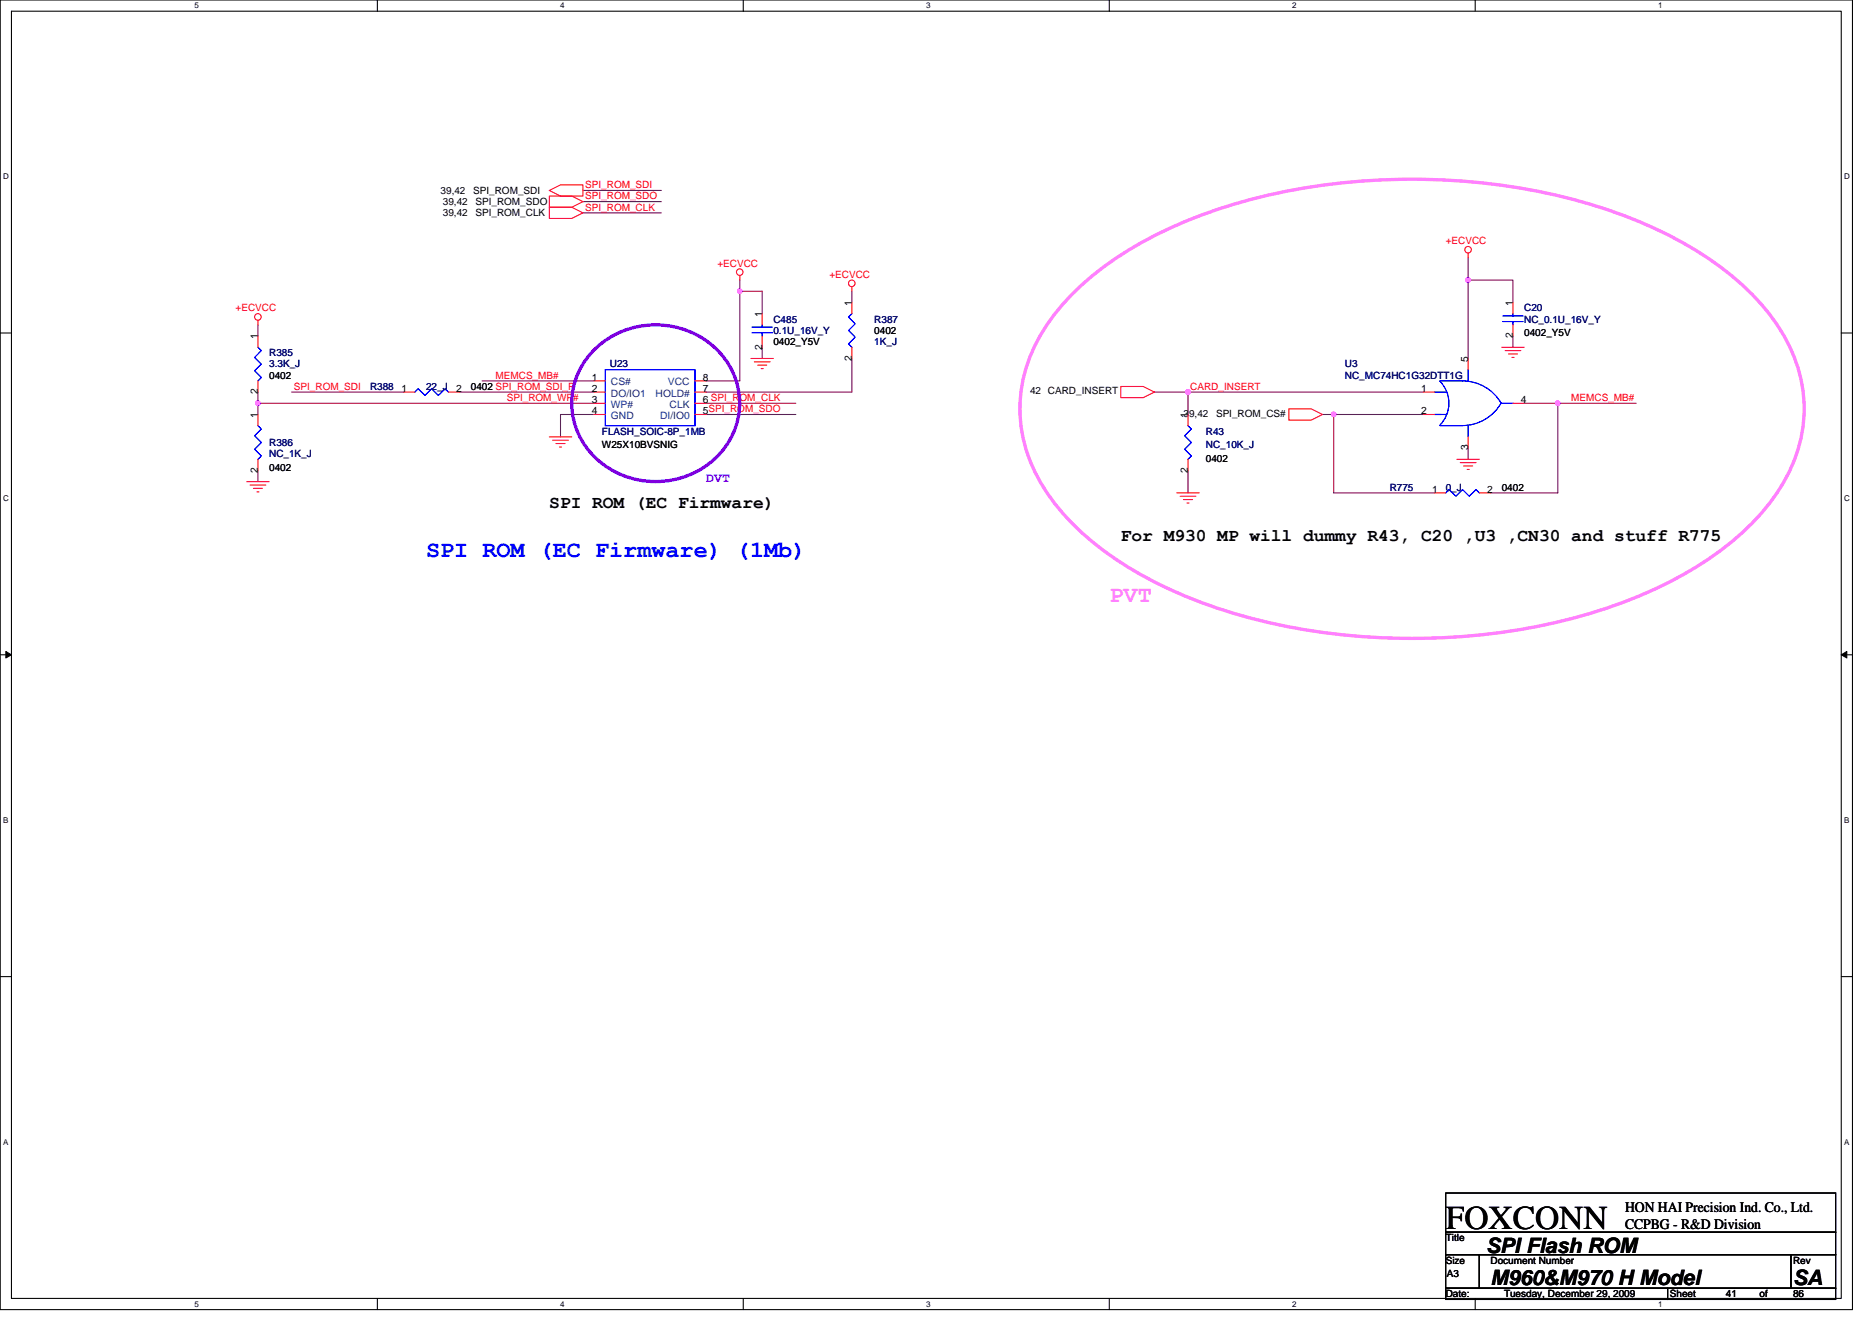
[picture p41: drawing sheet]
<svg xmlns="http://www.w3.org/2000/svg" width="297mm" height="210mm" viewBox="0 0 297 210" stroke-linecap="round" stroke-linejoin="round" font-family="sans-serif">
<defs><g id="words">
<text font-size="5.3" x="229.4" y="195">FOXCONN</text>
<text font-size="3.7" fill="#00f" x="67.6" y="88.5">SPI ROM (EC Firmware) (1Mb)</text>
<text font-size="3.7" fill="#ff80ff" x="176.1" y="95.6">PVT</text>
<g font-size="3.4">
<text x="235.8" y="198.9">SPI Flash ROM</text>
<text x="236.5" y="204">M960&amp;M970 H Model</text>
<text x="284.5" y="204">SA</text>
</g>
<g font-size="2.8">
<text x="87.2" y="80.6">SPI ROM (EC Firmware)</text>
<text x="177.8" y="85.9">For M930 MP will dummy R43, C20 ,U3 ,CN30 and stuff R775</text>
</g>
<g font-size="2.3">
<text x="257.8" y="192.3">HON HAI Precision Ind. Co., Ltd.</text>
<text x="257.8" y="195">CCPBG - R&amp;D Division</text>
</g>
<text font-size="2.1" fill="#8000ff" x="112.1" y="76.5">DVT</text>
<g font-size="1.6" fill="#f00">
<text x="92.9" y="29.9">SPI_ROM_SDI</text>
<text x="92.9" y="31.6">SPI_ROM_SDO</text>
<text x="92.9" y="33.4">SPI_ROM_CLK</text>
<text x="229.4" y="38.8">+ECVCC</text>
<text x="113.8" y="42.3">+ECVCC</text>
<text x="131.6" y="44.1">+ECVCC</text>
<text x="37.4" y="49.4">+ECVCC</text>
<text x="46.6" y="61.9">SPI_ROM_SDI</text>
<text x="78.6" y="60.1">MEMCS_MB#</text>
<text x="80.4" y="63.6">SPI_ROM_WP#</text>
<text x="188.9" y="61.9">CARD_INSERT</text>
<text x="249.3" y="63.6">MEMCS_MB#</text>
</g>
<g font-size="1.6">
<text x="69.9" y="30.8">39,42</text>
<text x="70.3" y="32.5">39,42</text>
<text x="70.3" y="34.3">39,42</text>
<text x="75.1" y="30.8">SPI_ROM_SDI</text>
<text x="75.4" y="32.5">SPI_ROM_SDO</text>
<text x="75.4" y="34.3">SPI_ROM_CLK</text>
<text x="40.9" y="53.9" transform="rotate(-90 40.9 53.9)">1</text>
<text x="120.9" y="50.3" transform="rotate(-90 120.9 50.3)">1</text>
<text x="135.1" y="48.5" transform="rotate(-90 135.1 48.5)">1</text>
<text x="138.7" y="53">0402</text>
<text x="240" y="53.7" transform="rotate(-90 240 53.7)">2</text>
<text x="240" y="48.5" transform="rotate(-90 240 48.5)">1</text>
<text x="241.8" y="53.3">0402_Y5V</text>
<text x="120.9" y="55.5" transform="rotate(-90 120.9 55.5)">2</text>
<text x="122.7" y="54.8">0402_Y5V</text>
<text x="135.1" y="57.3" transform="rotate(-90 135.1 57.3)">2</text>
<text x="232.9" y="57.4" transform="rotate(-90 232.9 57.4)">5</text>
<text x="40.9" y="62.6" transform="rotate(-90 40.9 62.6)">2</text>
<text x="42.7" y="60.1">0402</text>
<text x="63.7" y="62.2">1</text>
<text x="72.4" y="62.2">2</text>
<text x="74.7" y="61.9">0402 SPI_ROM_SDI_R</text>
<text x="93.9" y="60.4">1</text>
<text x="93.9" y="62.2">2</text>
<text x="93.9" y="64">3</text>
<text x="93.9" y="65.8">4</text>
<text x="111.5" y="62.2">7</text>
<text x="111.5" y="64">6 SPI_ROM_CLK</text>
<text x="111.5" y="65.8">5SPI_ROM_SDO</text>
<text x="111.5" y="60.4">8</text>
<text x="163.4" y="62.6">42 CARD_INSERT</text>
<text x="225.5" y="62.2">1</text>
<text x="225.5" y="65.8">2</text>
<text x="241.3" y="64">4</text>
<text x="40.9" y="66.3" transform="rotate(-90 40.9 66.3)">1</text>
<text x="95.5" y="71.1">W25X10BVSNIG</text>
<text x="187.8" y="66.1">39,42</text>
<text x="188.5" y="66.3" transform="rotate(-90 188.5 66.3)">1</text>
<text x="193" y="66.1">SPI_ROM_CS#</text>
<text x="232.9" y="71.5" transform="rotate(-90 232.9 71.5)">3</text>
<text x="40.9" y="75.1" transform="rotate(-90 40.9 75.1)">2</text>
<text x="42.7" y="74.7">0402</text>
<text x="188.5" y="75.1" transform="rotate(-90 188.5 75.1)">2</text>
<text x="191.3" y="73.3">0402</text>
<text x="238.3" y="77.9">0402</text>
<text x="227.3" y="78.2">1</text>
<text x="236" y="78.2">2</text>
<text x="229.4" y="197">Title</text>
<text x="229.4" y="200.6">Size</text>
<text x="229.6" y="202.7">A3</text>
<text x="236.5" y="200.6">Document Number</text>
<text x="284.5" y="200.6">Rev</text>
<text x="229.4" y="205.9">Date:</text>
<text x="238.7" y="205.9">Tuesday, December 29, 2009</text>
<text x="265" y="205.9">Sheet</text>
<text x="273.9" y="205.9">41</text>
<text x="279.2" y="205.9">of</text>
<text x="284.5" y="205.9">86</text>
</g>
<g font-size="1.6" fill="#000080">
<text x="122.7" y="51.2">C485</text>
<text x="122.7" y="53">0.1U_16V_Y</text>
<text x="138.7" y="51.2">R387</text>
<text x="241.8" y="49.4">C20</text>
<text x="241.8" y="51.2">NC_0.1U_16V_Y</text>
<text x="42.7" y="56.5">R385</text>
<text x="42.7" y="58.3">3.3K_J</text>
<text x="96.8" y="58.3">U23</text>
<text x="138.7" y="54.8">1K_J</text>
<text x="213.4" y="58.3">U3</text>
<text x="58.7" y="61.9">R388</text>
<text x="67.6" y="61.9">22_J</text>
<text x="213.4" y="60.1">NC_MC74HC1G32DTT1G</text>
<text x="42.7" y="70.8">R386</text>
<text x="95.5" y="69">FLASH_SOIC-8P_1MB</text>
<text x="191.3" y="69">R43</text>
<text x="191.3" y="71.1">NC_10K_J</text>
<text x="42.7" y="72.5">NC_1K_J</text>
<text x="220.5" y="77.9">R775</text>
<text x="229.4" y="77.9">0_J</text>
</g>
<g font-size="1.6" fill="#004080">
<text x="96.9" y="61.2">CS#</text>
<text x="96.9" y="62.9">DO/IO1</text>
<text x="96.9" y="64.7">WP#</text>
<text x="104" y="62.9">HOLD#</text>
<text x="106" y="61.2">VCC</text>
<text x="106.3" y="64.7">CLK</text>
<text x="96.9" y="66.5">GND</text>
<text x="104.8" y="66.5">DI/IO0</text>
</g>
<g font-size="1.3">
<text x="30.8" y="1.3">5</text>
<text x="88.9" y="1.3">4</text>
<text x="147" y="1.3">3</text>
<text x="205" y="1.3">2</text>
<text x="263.1" y="1.3">1</text>
<text x=".5" y="28.4">D</text>
<text x="292.6" y="28.4">D</text>
<text x=".5" y="79.5">C</text>
<text x="292.6" y="79.5">C</text>
<text x=".5" y="130.6">B</text>
<text x="292.6" y="130.6">B</text>
<text x=".5" y="181.7">A</text>
<text x="292.6" y="181.7">A</text>
<text x="30.8" y="207.4">5</text>
<text x="88.9" y="207.4">4</text>
<text x="147" y="207.4">3</text>
<text x="205" y="207.4">2</text>
<text x="263.1" y="207.4">1</text>
</g>
</g></defs>
<path d="M0 0h293.9v207.9h-293.9zM1.8 1.8h290.4v204.3h-290.4z" fill="none" stroke="#000" stroke-width=".17"/>
<g fill="#fff">
<path d="M30.8 .2h.7v1.4h-.7z"/>
<path d="M30.8 206.3h.7v1.4h-.7z"/>
</g>
<path d="M59.9 0v1.8M59.9 206.1v1.8" fill="none" stroke="#000" stroke-width=".17"/>
<g fill="#fff">
<path d="M88.9 .2h.7v1.4h-.7z"/>
<path d="M88.9 206.3h.7v1.4h-.7z"/>
</g>
<path d="M117.9 0v1.8M117.9 206.1v1.8" fill="none" stroke="#000" stroke-width=".17"/>
<g fill="#fff">
<path d="M147 .2h.7v1.4h-.7z"/>
<path d="M147 206.3h.7v1.4h-.7z"/>
</g>
<path d="M176 0v1.8M176 206.1v1.8" fill="none" stroke="#000" stroke-width=".17"/>
<g fill="#fff">
<path d="M205 .2h.7v1.4h-.7z"/>
<path d="M205 206.3h.7v1.4h-.7z"/>
</g>
<path d="M234.1 0v1.8M234.1 206.1v1.8" fill="none" stroke="#000" stroke-width=".17"/>
<g fill="#fff">
<path d="M263.1 .2h.7v1.4h-.7z"/>
<path d="M263.1 206.3h.7v1.4h-.7z"/>
<path d="M.5 27.3h.9v1.4h-.9z"/>
<path d="M292.6 27.3h.9v1.4h-.9z"/>
<path d="M.5 78.4h.9v1.4h-.9z"/>
<path d="M292.6 78.4h.9v1.4h-.9z"/>
</g>
<path d="M0 52.9h1.8M292.2 52.9h1.7" fill="none" stroke="#000" stroke-width=".17"/>
<g fill="#fff">
<path d="M.5 129.5h.8v1.4h-.8z"/>
<path d="M292.6 129.5h.9v1.4h-.9z"/>
</g>
<path d="M0 103.9h1.8M292.2 103.9h1.7" fill="none" stroke="#000" stroke-width=".17"/>
<path d="M.9 103.4l.9 .5-.9 .5zM292.2 103.9l.8-.5v1z" fill="#000" stroke="#000" stroke-width=".16"/>
<g fill="#fff">
<path d="M.5 180.5h.8v1.4h-.8z"/>
<path d="M292.6 180.5h.9v1.4h-.9z"/>
</g>
<path d="M0 155h1.8M292.2 155h1.7M229.4 189.4h61.9v6.2h-61.9zM229.4 195.6h61.9v3.5h-61.9zM229.4 199.1h5.3v5.4h-5.3zM234.7 199.1h49.5v5.4h-49.5zM284.2 199.1h7.1v5.4h-7.1zM229.4 204.5h35.2v1.7h-35.2zM264.6 204.5h26.7v1.7h-26.7z" fill="none" stroke="#000" stroke-width=".17"/>
<g fill="none" stroke="#800040" stroke-width=".17">
<path d="M92.5 30.2h12.4M92.5 32h12.4M92.5 33.8h12.4M40.9 51.6v1.7M117.4 46.2v14.3h-5.3M117.4 44.4v1.8h3.5v3.6M120.9 55.1v1.8M135.2 56.9v5.3h-23.1M135.2 46.2v1.8M233 44.5h7.1v3.5M233 40.9v16M240.1 53.3v1.8"/>
<path d="M40.9 64h53.4M40.9 62.2v1.8M40.9 64v1.8M40.9 74.7v1.8M46.3 62.2h17.7M72.9 62.2h21.4M76.5 60.5h17.8M94.3 65.8h-5.4v3.5M112.1 65.8h14.2M112.1 64h14.2M183.2 62.2h5.3M188.5 62.2h37.3"/>
<path d="M188.5 74.7v3.5M188.5 62.2v3.6M209.8 65.8h1.8M211.6 65.8v12.4h16M211.6 65.8h14.2M233 71.1v1.8M241.8 64h5.4M247.2 64v14.2h-10.7M247.2 64h12.4"/>
</g>
<g fill="#f0f" stroke="#f0f" stroke-width=".17">
<circle cx="117.4" cy="46.2" r=".35"/>
<circle cx="40.9" cy="64" r=".35"/>
<circle cx="247.2" cy="64" r=".35"/>
<circle cx="188.5" cy="62.2" r=".35"/>
<circle cx="211.6" cy="65.8" r=".35"/>
<circle cx="232.9" cy="44.4" r=".35"/>
</g>
<g fill="none" stroke="#f00" stroke-width=".17">
<path d="M87.2 30.2l1.7-.9h3.6v1.8h-3.6zM87.2 31.1h3.5l1.8 .9-1.8 .9h-3.5zM87.2 32.9h3.5l1.8 .9-1.8 .9h-3.5zM40.9 50.8v.8M40.9 53.3v1.8M117.4 43.7v.7M119.2 56.9h3.5M119.7 57.4h2.5M120.2 58h1.5M120.8 58.5h.3M120.9 49.8v1.8M120.9 53.3v1.8"/>
<path d="M135.2 45.5v.7M135.2 48v1.8M135.2 55.1v1.8M233 40.2v.7M233 56.9v1.8M238.3 55.1h3.5M238.8 55.6h2.5M239.3 56.2h1.5M239.9 56.7h.3M240.1 48v1.8M240.1 51.6v1.7M39.2 76.5h3.5"/>
<path d="M39.7 77h2.5M40.2 77.5h1.5M40.8 78.1h.3M40.9 60.5v1.7M40.9 65.8v1.8M40.9 72.9v1.8M64 62.2h1.8M71.2 62.2h1.7M87.2 69.3h3.5M87.7 69.9h2.5M88.2 70.4h1.5M88.8 71h.3"/>
<path d="M94.3 62.2h1.8M94.3 60.5h1.8M94.3 64h1.8M94.3 65.8h1.8M110.3 62.2h1.8M110.3 60.5h1.8M110.3 64h1.8M110.3 65.8h1.8M177.8 61.3h3.6l1.8 .9-1.8 .9h-3.6zM186.7 78.2h3.6M187.3 78.8h2.5M187.8 79.3h1.4"/>
<path d="M188.3 79.8h.4M188.5 65.8v1.8M188.5 72.9v1.8M204.5 64.9h3.6l1.7 .9-1.7 .9h-3.6zM225.8 62.2h1.8M225.8 65.8h1.8M227.6 78.2h1.8M231.2 72.9h3.5M231.7 73.4h2.5M232.2 74h1.5M232.8 74.5h.3M233 69.3v1.8"/>
<path d="M234.7 78.2h1.8M240.1 64h1.7"/>
<circle cx="232.9" cy="39.6" r=".52"/>
<circle cx="40.9" cy="50.3" r=".52"/>
<circle cx="117.4" cy="43.2" r=".52"/>
<circle cx="135.2" cy="45" r=".52"/>
</g>
<path d="M94.1 55.7a13.8 13.8 0 0 1 22.1 3.2 12.1 12.1 0 0 1-6.7 16.4 13.6 13.6 0 0 1-18.1-7.4 11.8 11.8 0 0 1 2.7-12.2z" fill="none" stroke="#8000ff" stroke-width=".53"/>
<path d="M170.3 46.5a58.3 58.3 0 0 1 22.3-13.1 101.7 101.7 0 0 1 62.9 0 58.3 58.3 0 0 1 22.3 13.1 27.5 27.5 0 0 1 8.3 15.9 24.4 24.4 0 0 1-6.4 18.8 53 53 0 0 1-20.9 13.9 99.9 99.9 0 0 1-51.3 4.9 79.8 79.8 0 0 1-27.4-9.4 41.6 41.6 0 0 1-14.8-13.8 22.6 22.6 0 0 1 0-23.9l1.4-2.2 1.7-2.2z" fill="none" stroke="#ff80ff" stroke-width=".53"/>
<g fill="none" stroke="#00f" stroke-width=".17">
<path d="M40.9 55.1l.6 .5-1.1 1.1 1.1 1.1-1.1 1 1.1 1.1-.6 .6M96.1 58.7h14.2v8.9h-14.2zM119.3 52.8h3.3M119.3 51.9h3.3M120.9 51.6v.3M120.9 52.8v.5M135.2 49.8l-.6 .5 1.1 1.1-1.1 1.1 1.1 1-1.1 1.1 .6 .5M233 58.7v1.8M238.5 51h3.2M238.5 50.1h3.2M240.1 49.8v.3M240.1 51v.6"/>
<path d="M40.9 67.6l.6 .5-1.1 1.1 1.1 1-1.1 1.1 1.1 1.1-.6 .5M65.8 62.2l.6-.5 1 1.1 1.1-1.1 1.1 1.1 1-1.1 .6 .5M188.5 67.6l.5 .5-1 1.1 1 1-1 1.1 1 1.1-.5 .5M227.6 65.8h1.1M227.6 62.2h.1M227.6 65.8h.1M227.6 62.2h2M227.6 65.8h2M228.4 60.5a5 5 0 0 1 0 7M228.5 60.5a13.6 13.6 0 0 1 6 .4 7 7 0 0 1 3.7 3.1M229.4 78.2l.5-.5 1.1 1.1 1.1-1.1 1 1.1 1.1-1.1 .5 .5M233 67.6v1.7"/>
<path d="M238.2 63.9a7.1 7.1 0 0 1-6.2 3.6l-3.5 .1M238.3 64h1.8"/>
</g>
<use href="#words"/>
</svg>
